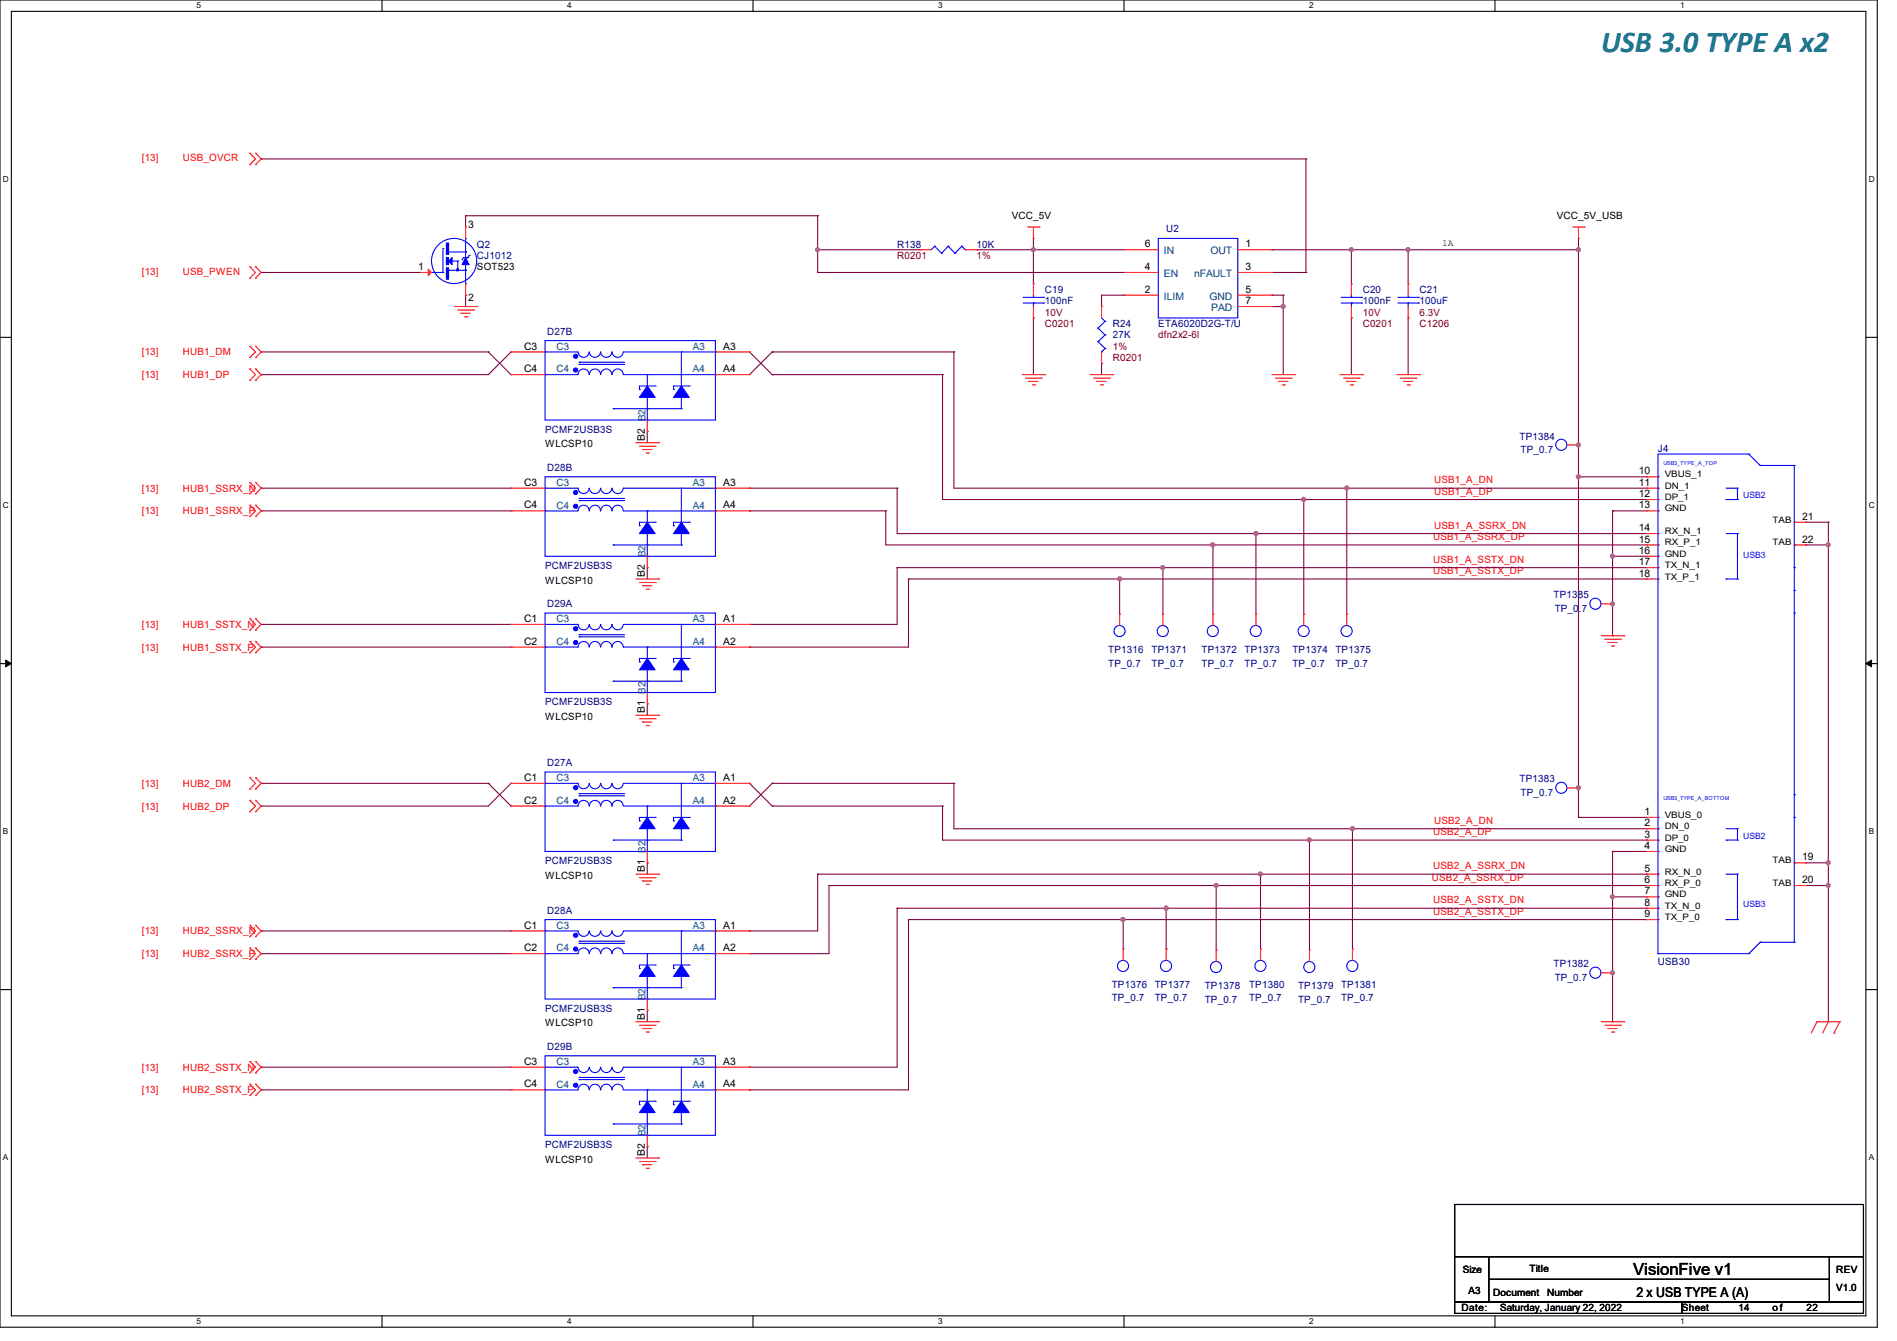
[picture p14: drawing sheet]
<svg xmlns="http://www.w3.org/2000/svg" width="297mm" height="210mm" viewBox="0 0 297 210" stroke-linecap="round" stroke-linejoin="round" font-family="sans-serif">
<defs><g id="words">
<text font-size="4.7" fill="#008080" x="250.7" y="8.1">USB 3.0 TYPE A x2</text>
<text font-size="2.6" x="255.7" y="199.7">VisionFive v1</text>
<text font-size="2.1" x="256.2" y="203.2">2 x USB TYPE A (A)</text>
<g font-size="1.6" fill="#f00">
<text x="22.2" y="25.3">[13]</text>
<text x="28.6" y="25.3">USB_OVCR</text>
<text x="22.2" y="43.1">[13]</text>
<text x="28.6" y="43.1">USB_PWEN</text>
<text x="22.2" y="59.2">[13]</text>
<text x="22.2" y="55.7">[13]</text>
<text x="28.6" y="59.2">HUB1_DP</text>
<text x="28.6" y="55.7">HUB1_DM</text>
<text x="22.2" y="77">[13]</text>
<text x="28.6" y="77">HUB1_SSRX_N</text>
<text x="224.5" y="77.5">USB1_A_DP</text>
<text x="224.5" y="75.7">USB1_A_DN</text>
<text x="22.2" y="80.6">[13]</text>
<text x="28.6" y="80.6">HUB1_SSRX_P</text>
<text x="224.5" y="82.8">USB1_A_SSRX_DN</text>
<text x="224.4" y="89.9">USB1_A_SSTX_DP</text>
<text x="224.4" y="88.1">USB1_A_SSTX_DN</text>
<text x="224.4" y="84.6">USB1_A_SSRX_DP</text>
<text x="22.2" y="101.9">[13]</text>
<text x="22.2" y="98.3">[13]</text>
<text x="28.6" y="101.9">HUB1_SSTX_P</text>
<text x="28.6" y="98.3">HUB1_SSTX_N</text>
<text x="22.2" y="123.2">[13]</text>
<text x="28.6" y="123.2">HUB2_DM</text>
<text x="22.2" y="126.8">[13]</text>
<text x="28.6" y="126.8">HUB2_DP</text>
<text x="224.4" y="130.8">USB2_A_DP</text>
<text x="224.5" y="129">USB2_A_DN</text>
<text x="224.2" y="137.9">USB2_A_SSRX_DP</text>
<text x="224.4" y="136.1">USB2_A_SSRX_DN</text>
<text x="224.4" y="143.3">USB2_A_SSTX_DP</text>
<text x="224.4" y="141.5">USB2_A_SSTX_DN</text>
<text x="22.2" y="149.9">[13]</text>
<text x="22.2" y="146.3">[13]</text>
<text x="28.6" y="149.9">HUB2_SSRX_P</text>
<text x="28.6" y="146.3">HUB2_SSRX_N</text>
<text x="22.2" y="167.7">[13]</text>
<text x="28.6" y="167.7">HUB2_SSTX_N</text>
<text x="22.2" y="171.2">[13]</text>
<text x="28.6" y="171.2">HUB2_SSTX_P</text>
</g>
<g font-size="1.6">
<text x="73.3" y="35.7">3</text>
<text x="158.4" y="34.3">VCC_5V</text>
<text x="243.8" y="34.3">VCC_5V_USB</text>
<text x="179.2" y="38.7">6</text>
<text x="195" y="38.7">1</text>
<text x="65.4" y="42.3">1</text>
<text x="73.3" y="47.1">2</text>
<text x="74.7" y="42.3">SOT523</text>
<text x="179.2" y="42.3">4</text>
<text x="179.2" y="45.8">2</text>
<text x="195" y="42.3">3</text>
<text x="195" y="45.8">5</text>
<text x="195" y="47.6">7</text>
<text x="82.1" y="54.7">C3</text>
<text x="82.1" y="58.3">C4</text>
<text x="113.2" y="54.7">A3</text>
<text x="113.2" y="58.3">A4</text>
<text x="85.3" y="70.1">WLCSP10</text>
<text x="101" y="69" transform="rotate(-90 101 69)">B2 B2</text>
<text x="82.1" y="76.1">C3</text>
<text x="113.2" y="76.1">A3</text>
<text x="256.6" y="74.3">10</text>
<text x="256.6" y="76.1">11</text>
<text x="256.6" y="77.9">12</text>
<text x="82.1" y="79.6">C4</text>
<text x="113.2" y="79.6">A4</text>
<text x="256.6" y="79.6">13</text>
<text x="256.6" y="83.2">14</text>
<text x="282.1" y="81.4">21</text>
<text x="256.6" y="85">15</text>
<text x="256.6" y="86.7">16</text>
<text x="256.6" y="88.5">17</text>
<text x="282.1" y="85">22</text>
<text x="85.3" y="91.4">WLCSP10</text>
<text x="101" y="90.3" transform="rotate(-90 101 90.3)">B2 B2</text>
<text x="256.6" y="90.3">18</text>
<text x="82.1" y="97.4">C1</text>
<text x="82.1" y="101">C2</text>
<text x="113.2" y="97.4">A1</text>
<text x="113.2" y="101">A2</text>
<text x="85.3" y="112.7">WLCSP10</text>
<text x="101" y="111.7" transform="rotate(-90 101 111.7)">B1 B2</text>
<text x="82.1" y="122.3">C1</text>
<text x="82.1" y="125.9">C2</text>
<text x="113.2" y="122.3">A1</text>
<text x="113.2" y="125.9">A2</text>
<text x="257.5" y="127.6">1</text>
<text x="257.5" y="129.4">2</text>
<text x="257.5" y="131.2">3</text>
<text x="85.3" y="137.6">WLCSP10</text>
<text x="101" y="136.6" transform="rotate(-90 101 136.6)">B1 B2</text>
<text x="257.5" y="133">4</text>
<text x="257.5" y="136.5">5</text>
<text x="282.1" y="134.7">19</text>
<text x="257.5" y="138.3">6</text>
<text x="257.5" y="140.1">7</text>
<text x="257.5" y="141.9">8</text>
<text x="257.5" y="143.6">9</text>
<text x="282.1" y="138.3">20</text>
<text x="82.1" y="145.4">C1</text>
<text x="82.1" y="149">C2</text>
<text x="113.2" y="145.4">A1</text>
<text x="113.2" y="149">A2</text>
<text x="85.3" y="160.7">WLCSP10</text>
<text x="101" y="159.7" transform="rotate(-90 101 159.7)">B1 B2</text>
<text x="82.1" y="166.8">C3</text>
<text x="113.2" y="166.8">A3</text>
<text x="82.1" y="170.3">C4</text>
<text x="113.2" y="170.3">A4</text>
<text x="85.3" y="182.1">WLCSP10</text>
<text x="101" y="181" transform="rotate(-90 101 181)">B2 B2</text>
<text x="229" y="199.3">Size</text>
<text x="229.9" y="202.7">A3</text>
<text x="233.8" y="202.9">Document</text>
<text x="239.5" y="199.1">Title</text>
<text x="242.2" y="202.9">Number</text>
<text x="287.5" y="202.2">V1.0</text>
<text x="287.5" y="199.3">REV</text>
<text x="228.8" y="205.4">Date:</text>
<text x="234.9" y="205.4">Saturday, January 22, 2022</text>
<text x="263.3" y="205.4">Sheet</text>
<text x="272.2" y="205.4">14</text>
<text x="277.5" y="205.4">o f</text>
<text x="282.9" y="205.4">22</text>
</g>
<g font-size="1.6" fill="#000080">
<text x="74.7" y="38.8">Q2</text>
<text x="74.7" y="40.6">CJ1012</text>
<text x="140.5" y="38.8">R138</text>
<text x="152.9" y="38.8">10K</text>
<text x="182.6" y="36.3">U2</text>
<text x="163.6" y="45.9">C19</text>
<text x="163.6" y="47.7">100nF</text>
<text x="213.4" y="45.9">C20</text>
<text x="213.4" y="47.7">100nF</text>
<text x="222.2" y="45.9">C21</text>
<text x="222.2" y="47.7">100uF</text>
<text x="85.7" y="52.4">D27B</text>
<text x="174.2" y="51.2">R24</text>
<text x="174.2" y="53">27K</text>
<text x="181.4" y="51.2">ETA6020D2G-T/U</text>
<text x="85.3" y="67.8">PCMF2USB3S</text>
<text x="237.9" y="68.8">TP1384</text>
<text x="238.1" y="70.9">TP_0.7</text>
<text x="259.6" y="70.8">J4</text>
<text x="85.7" y="73.8">D28B</text>
<text x="85.3" y="89.1">PCMF2USB3S</text>
<text x="85.7" y="95.1">D29A</text>
<text x="243.2" y="93.7">TP1385</text>
<text x="243.4" y="95.8">TP_0.7</text>
<text x="173.5" y="102.2">TP1316</text>
<text x="173.5" y="104.4">TP_0.7</text>
<text x="180.3" y="102.2">TP1371</text>
<text x="180.3" y="104.4">TP_0.7</text>
<text x="188.1" y="102.2">TP1372</text>
<text x="188.1" y="104.4">TP_0.7</text>
<text x="194.9" y="102.2">TP1373</text>
<text x="194.9" y="104.4">TP_0.7</text>
<text x="202.4" y="102.2">TP1374</text>
<text x="202.4" y="104.4">TP_0.7</text>
<text x="209.1" y="102.2">TP1375</text>
<text x="209.1" y="104.4">TP_0.7</text>
<text x="85.3" y="110.4">PCMF2USB3S</text>
<text x="85.7" y="120">D27A</text>
<text x="237.9" y="122.5">TP1383</text>
<text x="238.1" y="124.7">TP_0.7</text>
<text x="85.3" y="135.3">PCMF2USB3S</text>
<text x="85.7" y="143.1">D28A</text>
<text x="174.1" y="154.7">TP1376</text>
<text x="180.8" y="154.7">TP1377</text>
<text x="188.6" y="154.9">TP1378</text>
<text x="195.6" y="154.7">TP1380</text>
<text x="203.2" y="154.9">TP1379</text>
<text x="210" y="154.7">TP1381</text>
<text x="243.2" y="151.5">TP1382</text>
<text x="243.4" y="153.6">TP_0.7</text>
<text x="259.6" y="151.1">USB30</text>
<text x="85.3" y="158.5">PCMF2USB3S</text>
<text x="174.1" y="156.8">TP_0.7</text>
<text x="180.8" y="156.8">TP_0.7</text>
<text x="188.6" y="157">TP_0.7</text>
<text x="195.6" y="156.8">TP_0.7</text>
<text x="203.2" y="157">TP_0.7</text>
<text x="210" y="156.8">TP_0.7</text>
<text x="85.7" y="164.5">D29B</text>
<text x="85.3" y="179.8">PCMF2USB3S</text>
</g>
<g font-size="1.6" fill="#800000">
<text x="140.5" y="40.6">R0201</text>
<text x="152.9" y="40.6">1%</text>
<text x="163.6" y="51.2">C0201</text>
<text x="163.6" y="49.4">10V</text>
<text x="181.4" y="53">dfn2x2-6l</text>
<text x="213.4" y="51.2">C0201</text>
<text x="213.4" y="49.4">10V</text>
<text x="222.2" y="51.2">C1206</text>
<text x="222.2" y="49.4">6.3V</text>
<text x="174.2" y="54.8">1%</text>
<text x="174.2" y="56.6">R0201</text>
</g>
<g font-size="1.6" fill="#004080">
<text x="182.2" y="39.8">IN</text>
<text x="189.5" y="39.8">OUT</text>
<text x="182.2" y="43.4">EN</text>
<text x="182.2" y="46.9">ILIM</text>
<text x="187" y="43.4">nFAULT</text>
<text x="189.4" y="46.9">GND</text>
<text x="189.7" y="48.7">PAD</text>
<text x="87.1" y="54.8">C3</text>
<text x="87.1" y="58.3">C4</text>
<text x="108.5" y="54.8">A3</text>
<text x="108.5" y="58.3">A4</text>
<text x="87.1" y="76.1">C3</text>
<text x="108.5" y="76.1">A3</text>
<text x="87.1" y="79.7">C4</text>
<text x="108.5" y="79.7">A4</text>
<text x="87.1" y="97.4">C3</text>
<text x="87.1" y="101">C4</text>
<text x="108.5" y="97.4">A3</text>
<text x="108.5" y="101">A4</text>
<text x="87.1" y="122.3">C3</text>
<text x="87.1" y="125.9">C4</text>
<text x="108.5" y="122.3">A3</text>
<text x="108.5" y="125.9">A4</text>
<text x="87.1" y="145.5">C3</text>
<text x="87.1" y="149">C4</text>
<text x="108.5" y="145.5">A3</text>
<text x="108.5" y="149">A4</text>
<text x="87.1" y="166.8">C3</text>
<text x="108.5" y="166.8">A3</text>
<text x="87.1" y="170.3">C4</text>
<text x="108.5" y="170.3">A4</text>
</g>
<text font-size="1.5" x="225.8" y="38.6">1A</text>
<g font-size="1.4">
<text x="260.6" y="74.8">VBUS_1</text>
<text x="260.6" y="76.5">DN_1</text>
<text x="260.6" y="78.3">DP_1</text>
<text x="260.6" y="80.1">GND</text>
<text x="260.6" y="83.6">RX_N_1</text>
<text x="277.5" y="81.9">TAB</text>
<text x="260.6" y="85.4">RX_P_1</text>
<text x="260.6" y="87.2">GND</text>
<text x="260.6" y="89">TX_N_1</text>
<text x="277.5" y="85.4">TAB</text>
<text x="260.6" y="90.8">TX_P_1</text>
<text x="260.6" y="128.1">VBUS_0</text>
<text x="260.6" y="129.9">DN_0</text>
<text x="260.6" y="131.7">DP_0</text>
<text x="260.6" y="133.4">GND</text>
<text x="260.6" y="137">RX_N_0</text>
<text x="277.5" y="135.2">TAB</text>
<text x="260.6" y="138.8">RX_P_0</text>
<text x="260.6" y="140.5">GND</text>
<text x="260.6" y="142.3">TX_N_0</text>
<text x="277.5" y="138.8">TAB</text>
<text x="260.6" y="144.1">TX_P_0</text>
</g>
<g font-size="1.4" fill="#00f">
<text x="272.9" y="78">USB2</text>
<text x="272.9" y="87.5">USB3</text>
<text x="272.9" y="131.4">USB2</text>
<text x="272.9" y="142">USB3</text>
</g>
<g font-size="1.3">
<text x="30.8" y="1.3">5</text>
<text x="88.8" y="1.3">4</text>
<text x="146.9" y="1.3">3</text>
<text x="205" y="1.3">2</text>
<text x="263.1" y="1.3">1</text>
<text x=".5" y="28.4">D</text>
<text x="292.6" y="28.4">D</text>
<text x=".5" y="79.5">C</text>
<text x="292.6" y="79.5">C</text>
<text x=".5" y="130.6">B</text>
<text x="292.6" y="130.6">B</text>
<text x=".5" y="181.7">A</text>
<text x="292.6" y="181.7">A</text>
<text x="30.8" y="207.4">5</text>
<text x="88.8" y="207.4">4</text>
<text x="146.9" y="207.4">3</text>
<text x="205" y="207.4">2</text>
<text x="263.1" y="207.4">1</text>
</g>
<g font-size=".8" fill="#00f">
<text x="260.5" y="72.8">USB3_TYPE_A_TOP</text>
<text x="260.5" y="125.3">USB3_TYPE_A_BOTTOM</text>
</g>
</g></defs>
<path d="M0 0h293.9v207.9h-293.9zM1.8 1.8h290.3v204.3h-290.3z" fill="none" stroke="#000" stroke-width=".17"/>
<g fill="#fff">
<path d="M30.8 .2h.7v1.4h-.7z"/>
<path d="M30.8 206.2h.7v1.4h-.7z"/>
</g>
<path d="M59.8 0v1.8M59.8 206.1v1.8" fill="none" stroke="#000" stroke-width=".17"/>
<g fill="#fff">
<path d="M88.8 .2h.7v1.4h-.7z"/>
<path d="M88.8 206.2h.7v1.4h-.7z"/>
</g>
<path d="M117.9 0v1.8M117.9 206.1v1.8" fill="none" stroke="#000" stroke-width=".17"/>
<g fill="#fff">
<path d="M146.9 .2h.7v1.4h-.7z"/>
<path d="M146.9 206.2h.7v1.4h-.7z"/>
</g>
<path d="M176 0v1.8M176 206.1v1.8" fill="none" stroke="#000" stroke-width=".17"/>
<g fill="#fff">
<path d="M205 .2h.7v1.4h-.7z"/>
<path d="M205 206.2h.7v1.4h-.7z"/>
</g>
<path d="M234.1 0v1.8M234.1 206.1v1.8" fill="none" stroke="#000" stroke-width=".17"/>
<g fill="#fff">
<path d="M263.1 .2h.6v1.4h-.6z"/>
<path d="M263.1 206.2h.6v1.4h-.6z"/>
<path d="M.5 27.3h.9v1.4h-.9z"/>
<path d="M292.6 27.3h.9v1.4h-.9z"/>
<path d="M.5 78.4h.9v1.4h-.9z"/>
<path d="M292.6 78.4h.9v1.4h-.9z"/>
</g>
<path d="M0 52.8h1.8M292.1 52.8h1.8" fill="none" stroke="#000" stroke-width=".17"/>
<g fill="#fff">
<path d="M.5 129.5h.8v1.4h-.8z"/>
<path d="M292.6 129.5h.8v1.4h-.8z"/>
</g>
<path d="M0 103.9h1.8M292.1 103.9h1.8" fill="none" stroke="#000" stroke-width=".17"/>
<path d="M.9 103.4l.9 .5-.9 .5zM292.1 103.9l.9-.5v1z" fill="#000" stroke="#000" stroke-width=".16"/>
<g fill="#fff">
<path d="M.5 180.5h.8v1.4h-.8z"/>
<path d="M292.6 180.5h.8v1.4h-.8z"/>
</g>
<path d="M0 155h1.8M292.1 155h1.8M227.8 188.6h64v8.2h-64zM227.8 196.8h5.3v7.1h-5.3zM233.1 196.8h53.3v3.6h-53.3zM286.4 196.8h5.4v7.1h-5.4zM227.8 203.9h35.5v1.8h-35.5zM233.1 200.4h53.3v3.5h-53.3zM263.3 203.9h28.5v1.8h-28.5z" fill="none" stroke="#000" stroke-width=".17"/>
<g fill="none" stroke="#800040" stroke-width=".17">
<path d="M40.9 24.9h.1M40.9 24.9h163.6M72.9 33.8h.1M72.9 33.8v1.8M72.9 33.8h55.1M128 33.8h.1M128 39.1h.1M128 39.1h16M128 33.8v8.9M152.9 39.1h.1M152.9 39.1h23.1M161.8 37.3h.1"/>
<path d="M161.8 39.1h.1M161.8 37.3v7.1M199.1 39.1h.1M199.1 39.1h48M204.5 24.9h.1M204.5 24.9v17.8M211.6 39.1h.1M211.6 39.1v5.3M220.5 39.1h.1M220.5 39.1v5.3M247.1 39.1h.1M247.1 37.3h.1"/>
<path d="M247.1 37.3v90.7M40.9 42.7h.1M40.9 55.1h.1M40.9 58.7h.1M40.9 42.7h24.9M40.9 55.1h35.6M72.9 46.2h.1M72.9 46.2v1.8M76.5 55.1h.1M76.5 55.1l3.5 3.6M80 55.1h.1M80 55.1l-3.5 3.6h-35.6"/>
<path d="M117.3 55.1l3.6 3.6M120.9 58.7h.1M120.9 55.1h.1M120.9 55.1h28.5M120.9 58.7h26.7M120.9 55.1l-3.6 3.6M128 42.7h.1M128 42.7h48M147.6 58.7h.1M147.6 58.7v19.5h110.2M149.4 55.1h.1M149.4 55.1v21.4h108.4"/>
<path d="M161.8 49.8h.1M161.8 49.8v8.9M172.5 48h.1M172.5 56.9h.1M172.5 56.9v1.8M176 46.2h.1M176 42.7h.1M176 46.2h-3.5v1.8M199.1 46.2h.1M199.1 48h.1M199.1 42.7h5.4M199.1 46.2h1.8"/>
<path d="M199.1 48h1.8M200.9 46.2h.1M200.9 48h.1M200.9 46.2v12.5M204.5 42.7h.1M211.6 49.8h.1M211.6 49.8v8.9M220.5 49.8h.1M220.5 49.8v8.9M40.9 76.5h.1M40.9 76.5h39.1M101.3 67.6h.1"/>
<path d="M101.3 67.6v1.7M117.3 76.5h.1M117.3 76.5h23.2M140.5 76.5h.1M140.5 76.5v7.1h117.3M204.1 78.2h.1M204.1 78.2v18M210.9 76.5h.1M210.9 76.5v19.7M247.1 69.7h.1M247.1 74.7h.1M247.1 74.7h10.7"/>
<path d="M257.8 74.7h.1M40.9 80h.1M40.9 97.8h.1M40.9 80h39.1M40.9 97.8h39.1M101.3 88.9h.1M101.3 88.9v1.8M117.3 80h.1M117.3 97.8h.1M117.3 80h21.4M138.7 80h.1M138.7 80v5.3h119.1"/>
<path d="M140.5 88.9h.1M140.5 88.9v8.9h-23.2M140.5 88.9h117.3M142.2 90.7h.1M142.2 90.7h115.6M142.2 90.7v10.6h-24.9M175.3 90.7h.1M175.3 90.7v5.5M182.1 88.9h.1M182.1 88.9v7.3M189.9 85.3h.1M189.9 85.3v10.9"/>
<path d="M196.6 83.6h.1M196.6 83.6v12.6M252.5 80h.1M252.5 87.1h.1M252.5 94.6h.1M252.5 99.6h.1M252.5 80h5.3M252.5 80v19.6M252.5 87.1h5.3M282.7 81.8h.1M282.7 85.3h.1M282.7 81.8h3.6"/>
<path d="M282.7 85.3h3.6M286.3 81.8h.1M286.3 85.3h.1M286.3 81.8v78.2M40.9 101.3h.1M40.9 101.3h39.1M101.3 110.2h.1M101.3 110.2v1.8M117.3 101.3h.1M40.9 122.7h.1M40.9 126.2h.1M40.9 122.7h35.6"/>
<path d="M76.5 122.7h.1M76.5 122.7l3.5 3.5M80 122.7h.1M80 122.7l-3.5 3.5h-35.6M101.3 135.1h.1M101.3 135.1v1.8M117.3 122.7h.1M117.3 122.7l3.6 3.5M120.9 122.7h.1M120.9 126.2h.1M120.9 122.7h28.5M120.9 126.2h26.7"/>
<path d="M120.9 122.7l-3.6 3.5M128 136.9h.1M128 136.9v8.9h-10.7M128 136.9h129.8M129.8 138.7h.1M129.8 138.7v10.7h-12.5M129.8 138.7h128M147.6 126.2h.1M147.6 126.2v5.4h110.2M149.4 122.7h.1M149.4 122.7v7.1h108.4M190.4 138.7h.1"/>
<path d="M190.4 138.7v10.1M197.4 136.9h.1M197.4 136.9v11.7M205 131.6h.1M205 131.6v17.2M211.8 129.8h.1M211.8 129.8v18.8M247.1 128h.1M247.1 123.4h.1M247.1 128h10.7M252.5 133.3h.1M252.5 133.3v26.7"/>
<path d="M252.5 133.3h5.3M257.8 136.9h.1M257.8 131.6h.1M282.7 135.1h.1M282.7 138.7h.1M282.7 135.1h3.6M282.7 138.7h3.6M286.3 135.1h.1M286.3 138.7h.1M40.9 145.8h.1M40.9 149.4h.1M40.9 145.8h39.1"/>
<path d="M40.9 149.4h39.1M101.3 158.2h.1M101.3 158.2v1.8M117.3 145.8h.1M117.3 149.4h.1M140.5 142.2h.1M140.5 142.2v24.9h-23.2M140.5 142.2h117.3M142.2 144h.1M142.2 144v26.7h-24.9M142.2 144h115.6M175.9 144h.1"/>
<path d="M175.9 144v4.6M182.6 142.2h.1M182.6 148.6h.1M182.6 142.2v6.4M190.4 148.8h.1M197.4 148.6h.1M211.8 148.6h.1M252.5 152.4h.1M252.5 140.5h.1M252.5 140.5h5.3M257.8 144h.1M40.9 167.1h.1"/>
<path d="M40.9 170.7h.1M40.9 167.1h39.1M40.9 170.7h39.1M101.3 179.6h.1M101.3 179.6v1.8M117.3 167.1h.1M117.3 170.7h.1M252.5 160h.1"/>
</g>
<g fill="#f0f" stroke="#f0f" stroke-width=".17">
<circle cx="161.8" cy="39.1" r=".32"/>
<circle cx="211.6" cy="39.1" r=".32"/>
<circle cx="220.5" cy="39.1" r=".32"/>
<circle cx="247.1" cy="39.1" r=".32"/>
<circle cx="247.1" cy="69.7" r=".32"/>
<circle cx="200.9" cy="48" r=".32"/>
<circle cx="204.1" cy="78.2" r=".33"/>
<circle cx="196.6" cy="83.5" r=".33"/>
<circle cx="189.9" cy="85.3" r=".33"/>
<circle cx="286.2" cy="135.1" r=".32"/>
<circle cx="286.2" cy="85.3" r=".32"/>
<circle cx="252.5" cy="87.1" r=".32"/>
<circle cx="252.5" cy="94.6" r=".32"/>
<circle cx="182" cy="88.9" r=".33"/>
<circle cx="175.3" cy="90.7" r=".33"/>
<circle cx="205" cy="131.6" r=".33"/>
<circle cx="197.3" cy="136.9" r=".32"/>
<circle cx="190.4" cy="138.7" r=".33"/>
<circle cx="286.2" cy="138.7" r=".32"/>
<circle cx="252.5" cy="140.4" r=".32"/>
<circle cx="182.6" cy="142.2" r=".33"/>
<circle cx="175.8" cy="144" r=".33"/>
<circle cx="247.1" cy="74.7" r=".32"/>
<circle cx="247.1" cy="123.4" r=".32"/>
<circle cx="128" cy="39.1" r=".32"/>
<circle cx="210.9" cy="76.4" r=".33"/>
<circle cx="211.8" cy="129.8" r=".33"/>
<circle cx="252.5" cy="152.4" r=".32"/>
</g>
<g fill="none" stroke="#f00" stroke-width=".17">
<path d="M39.1 25.8h.1M39.1 24h.1M39.1 24l.9 .9-.9 .9M40 24h.1M40 25.8h.1M40 24l.9 .9-.9 .9M72.9 35.6h.1M72.9 35.6v1.7M144 39.1h.1M144 39.1h1.8M151.1 39.1h1.8M152.9 39.1h.1"/>
<path d="M160.9 35.6h1.8M161.8 37.3h.1M161.8 35.6v1.7M162.7 35.6h.1M176 39.1h.1M176 39.1h5.4M193.8 39.1h5.3M199.1 39.1h.1M246.3 35.6h1.7M247.1 37.3h.1M247.1 35.6v1.7M248 35.6h.1"/>
<path d="M39.1 59.6h.1M39.1 57.8h.1M39.1 56h.1M39.1 54.2h.1M39.1 43.6h.1M39.1 41.8h.1M39.1 57.8l.9 .9-.9 .9M39.1 54.2l.9 .9-.9 .9M39.1 41.8l.9 .9-.9 .9M40 57.8h.1M40 59.6h.1M40 54.2h.1"/>
<path d="M40 56h.1M40 41.8h.1M40 43.6h.1M40 57.8l.9 .9-.9 .9M40 54.2l.9 .9-.9 .9M40 41.8l.9 .9-.9 .9M65.8 42.7h.1M65.8 42.7h1.8M71.1 48h3.6M71.7 48.6h2.4M72.2 49.1h.1M72.2 49.1h1.4"/>
<path d="M72.7 49.6h.4M72.9 46.2h.1M72.9 44.4v1.8M73.1 49.6h.1M74.1 48.6h.1M74.7 48h.1M80 55.1h.1M80 58.7h.1M80 58.7h5.3M80 55.1h5.3M112 58.7h5.3M112 55.1h5.3"/>
<path d="M117.3 55.1h.1M117.3 58.7h.1M160 58.7h3.6M160.6 59.2h2.4M161.1 59.7h.1M161.1 59.7h1.4M161.8 44.4h.1M161.8 49.8h.1M161.8 44.4v1.8M161.8 48v1.8M163 59.2h.1M163.6 58.7h.1"/>
<path d="M170.7 58.7h3.5M171.2 59.2h2.5M171.7 59.7h.1M171.7 59.7h1.5M172.5 48h.1M172.5 56.9h.1M172.5 48v1.8M172.5 55.1v1.8M173.7 59.2h.1M174.2 58.7h.1M176 42.7h.1M176 46.2h.1"/>
<path d="M176 42.7h5.4M176 46.2h5.4M193.8 48h5.3M193.8 42.7h5.3M193.8 46.2h5.3M199.1 42.7h.1M199.1 46.2h.1M199.1 48h.1M199.1 58.7h3.6M199.7 59.2h2.4M200.2 59.7h.1M200.2 59.7h1.4"/>
<path d="M202.1 59.2h.1M202.7 58.7h.1M209.8 58.7h3.6M210.4 59.2h2.4M210.9 59.7h.1M210.9 59.7h1.4M211.6 44.4h.1M211.6 49.8h.1M211.6 44.4v1.8M211.6 48v1.8M212.8 59.2h.1M213.4 58.7h.1"/>
<path d="M218.7 58.7h3.5M219.2 59.2h2.5M219.8 59.7h.1M219.8 59.7h1.4M220.5 44.4h.1M220.5 49.8h.1M220.5 44.4v1.8M220.5 48v1.8M221.7 59.2h.1M222.2 58.7h.1M39.1 79.1h.1M39.1 77.3h.1"/>
<path d="M39.1 75.6h.1M39.1 79.1l.9 .9-.9 .9M39.1 75.6l.9 .9-.9 .8M40 79.1h.1M40 75.6h.1M40 77.3h.1M40 79.1l.9 .9-.9 .9M40 75.6l.9 .9-.9 .8M80 76.5h.1M80 76.5h5.3M99.6 69.3h3.5M100.1 69.9h2.5"/>
<path d="M100.6 70.4h.1M100.6 70.4h1.5M101.2 71h.3M101.3 67.6h.1M101.3 65.8v1.8M101.5 71h.1M102.6 69.9h.1M103.1 69.3h.1M112 76.5h5.3M117.3 76.5h.1M161.6 60.3h.4M162 60.3h.1"/>
<path d="M172.3 60.3h.3M172.6 60.3h.1M200.7 60.3h.4M201.1 60.3h.1M211.4 60.3h.4M211.8 60.3h.1M220.3 60.3h.3M220.6 60.3h.1M245.4 69.7h1.7M247.1 69.7h.1M257.8 74.7h.1M257.8 76.5h.1"/>
<path d="M257.8 78.2h.1M257.8 76.5h1.8M257.8 74.7h1.8M257.8 78.2h1.8M39.1 98.7h.1M39.1 96.9h.1M39.1 80.9h.1M39.1 96.9l.9 .9-.9 .9M40 96.9h.1M40 98.7h.1M40 80.9h.1M40 96.9l.9 .9-.9 .9"/>
<path d="M80 80h.1M80 97.8h.1M80 80h5.3M80 97.8h5.3M99.6 90.7h3.5M100.1 91.2h2.5M100.6 91.7h.1M100.6 91.7h1.5M101.2 92.3h.3M101.3 88.9h.1M101.3 87.1v1.8M101.5 92.3h.1"/>
<path d="M102.6 91.2h.1M103.1 90.7h.1M112 80h5.3M112 97.8h5.3M117.3 80h.1M117.3 97.8h.1M175.3 96.2h.1M175.3 96.2v1.8M182.1 96.2h.1M182.1 96.2v1.8M189.9 96.2h.1M189.9 96.2v1.8"/>
<path d="M196.6 96.2h.1M196.6 96.2v1.8M204.1 96.2h.1M204.1 96.2v1.8M210.9 96.2h.1M210.9 96.2v1.8M250.7 99.6h3.6M250.7 94.6h1.8M252.5 94.6h.1M254.3 99.6h.1M257.8 80h.1M257.8 83.6h.1"/>
<path d="M257.8 85.3h.1M257.8 87.1h.1M257.8 88.9h.1M257.8 90.7h.1M257.8 90.7h1.8M257.8 80h1.8M257.8 83.6h1.8M257.8 85.3h1.8M257.8 87.1h1.8M257.8 88.9h1.8M280.9 85.3h1.8M280.9 81.8h1.8"/>
<path d="M282.7 81.8h.1M282.7 85.3h.1M39.1 102.2h.1M39.1 100.5h.1M39.1 100.5l.9 .8-.9 .9M40 100.5h.1M40 102.2h.1M40 100.5l.9 .8-.9 .9M80 101.3h.1M80 101.3h5.3M99.6 112h3.5M100.1 112.6h2.5"/>
<path d="M100.6 113.1h.1M100.6 113.1h1.5M101.2 113.6h.3M101.3 110.2h.1M101.3 108.5v1.7M101.5 113.6h.1M102.6 112.6h.1M103.1 112h.1M112 101.3h5.3M117.3 101.3h.1M251.2 100.1h2.5M251.8 100.6h.1"/>
<path d="M251.8 100.6h1.4M252.3 101.2h.3M252.6 101.2h.1M253.7 100.1h.1M39.1 127.1h.1M39.1 125.3h.1M39.1 123.6h.1M39.1 121.8h.1M39.1 125.3l.9 .9-.9 .9M39.1 121.8l.9 .9-.9 .9M40 125.3h.1M40 127.1h.1"/>
<path d="M40 121.8h.1M40 123.6h.1M40 125.3l.9 .9-.9 .9M40 121.8l.9 .9-.9 .9M80 122.7h.1M80 126.2h.1M80 122.7h5.3M80 126.2h5.3M99.6 136.9h3.5M100.1 137.5h2.5M100.6 138h.1M100.6 138h1.5"/>
<path d="M101.2 138.5h.3M101.3 135.1h.1M101.3 133.3v1.8M101.5 138.5h.1M102.6 137.5h.1M103.1 136.9h.1M112 122.7h5.3M112 126.2h5.3M117.3 122.7h.1M117.3 126.2h.1M245.4 123.4h1.7M247.1 123.4h.1"/>
<path d="M257.8 128h.1M257.8 129.8h.1M257.8 131.6h.1M257.8 133.3h.1M257.8 136.9h.1M257.8 138.7h.1M257.8 136.9h1.8M257.8 128h1.8M257.8 129.8h1.8M257.8 131.6h1.8M257.8 133.3h1.8M257.8 138.7h1.8"/>
<path d="M280.9 138.7h1.8M280.9 135.1h1.8M282.7 135.1h.1M282.7 138.7h.1M39.1 150.2h.1M39.1 148.5h.1M39.1 146.7h.1M39.1 144.9h.1M39.1 148.5l.9 .9-.9 .8M39.1 144.9l.9 .9-.9 .9M40 148.5h.1M40 150.2h.1"/>
<path d="M40 144.9h.1M40 146.7h.1M40 148.5l.9 .9-.9 .8M40 144.9l.9 .9-.9 .9M80 145.8h.1M80 149.4h.1M80 145.8h5.3M80 149.4h5.3M101.3 158.2h.1M101.3 156.5v1.7M112 145.8h5.3M112 149.4h5.3"/>
<path d="M117.3 145.8h.1M117.3 149.4h.1M175.9 148.6h.1M175.9 148.6v1.8M182.6 148.6h.1M182.6 148.6v1.8M190.4 148.8h.1M190.4 148.8v1.8M197.4 148.6h.1M197.4 148.6v1.8M205 148.8h.1M205 148.8v1.8"/>
<path d="M211.8 148.6h.1M211.8 148.6v1.8M250.7 152.4h1.8M252.5 152.4h.1M257.8 140.5h.1M257.8 142.2h.1M257.8 144h.1M257.8 140.5h1.8M257.8 142.2h1.8M257.8 144h1.8M39.1 171.6h.1M39.1 169.8h.1"/>
<path d="M39.1 168h.1M39.1 166.2h.1M39.1 169.8l.9 .9-.9 .9M39.1 166.2l.9 .9-.9 .9M40 169.8h.1M40 171.6h.1M40 166.2h.1M40 168h.1M40 169.8l.9 .9-.9 .9M40 166.2l.9 .9-.9 .9M80 167.1h.1M80 170.7h.1"/>
<path d="M80 167.1h5.3M80 170.7h5.3M99.6 160h3.5M100.1 160.6h2.5M100.6 161.1h.1M100.6 161.1h1.5M101.2 161.6h.3M101.3 179.6h.1M101.3 177.8v1.8M101.5 161.6h.1M102.6 160.6h.1M103.1 160h.1"/>
<path d="M112 167.1h5.3M112 170.7h5.3M117.3 167.1h.1M117.3 170.7h.1M250.7 160h3.6M251.2 160.6h2.5M251.8 161.1h.1M251.8 161.1h1.4M252.3 161.6h.3M252.6 161.6h.1M253.7 160.6h.1M254.3 160h.1"/>
<path d="M284.5 160h.1M284.5 160h3.5M284.5 160l-.9 1.8M286.3 160h.1M286.3 160l-.9 1.8M287.1 161.8h.1M288 160h.1M288 160l-.9 1.8M99.6 181.4h3.5M100.1 181.9h2.5M100.6 182.4h.1M100.6 182.4h1.5"/>
<path d="M101.2 183h.3M101.5 183h.1M102.6 181.9h.1M103.1 181.4h.1"/>
</g>
<g fill="none" stroke="#00f" stroke-width=".17">
<path d="M69.3 38.9h.1M69.3 38.9v3.8M70.2 39.5h2.7M72.9 39.5h.1M72.9 37.3h.1M72.9 37.3v3M146.3 38.6h.1M146.3 38.6l-.5 .5M146.3 38.6l1.1 1.1M147.4 39.7h.1M148.5 38.6h.1M148.5 38.6l-1.1 1.1"/>
<path d="M148.5 38.6l1 1.1M149.5 39.7h.1M150.6 38.6h.1M150.6 38.6l-1.1 1.1M150.6 38.6l.5 .5M151.1 39.1h.1M181.4 37.3h12.4v12.5h-12.4zM67.6 42.7h1.7M69.3 42.7h.1M70.2 42.3h.1M70.2 42.3h1.3M70.8 40.9h.9"/>
<path d="M71.7 40.9h.1M71.7 42.1h.1M71.7 40.9v1.2M71.8 42.3h1.1M72.6 40.3h.1M72.6 40.3l-.3 .4M72.6 40.3h.6M72.9 42.3h.1M72.9 44.4h.1M72.9 41.4v3M73.2 40.3h.1M73.4 40h.1"/>
<path d="M73.4 40l-.2 .3M85.3 53.3h26.7v12.5h-26.7zM85.3 55.1h.1M85.3 58.7h.1M85.3 55.1h5.2a.87 .87 0 0 0 .9 .9 .87 .87 0 0 0 .8-.9M85.3 58.7h5.2a.87 .87 0 0 1 .9-.9 .87 .87 0 0 1 .8 .9M90.7 56.7h.1M90.7 57.1h.1M90.7 56.7h7.1M90.7 57.1h7.1M92.3 58.7a.87 .87 0 0 1 .9-.9 .87 .87 0 0 1 .8 .9M92.3 55.1a.87 .87 0 0 0 .9 .9 .87 .87 0 0 0 .8-.9"/>
<path d="M94.1 55.1a.87 .87 0 0 0 .8 .9 .87 .87 0 0 0 .9-.9M94.1 58.7a.87 .87 0 0 1 .8-.9 .87 .87 0 0 1 .9 .9M95.8 58.7a.87 .87 0 0 1 .9-.9 .87 .87 0 0 1 .9 .9M95.8 55.1a.87 .87 0 0 0 .9 .9 .87 .87 0 0 0 .9-.9M97.6 55.1h14.4M97.6 58.7h14.4M101.3 58.7h.1M101.3 58.7v1.8M106.7 55.1h.1M106.7 55.1v5.4M112 55.1h.1M112 58.7h.1"/>
<path d="M160.2 46.6h3.2M160.2 47.5h3.2M161.8 47.5h.1M161.8 46.6h.1M161.8 46.2v.4M161.8 47.5v.5M163.4 46.6h.1M163.4 47.5h.1M171.9 51.4h.1M171.9 53.5h.1M171.9 51.4l1.1 1.1M171.9 53.5l1.1 1.1"/>
<path d="M172.5 55.1h.1M172.5 49.8l.5 .5M173 50.3h.1M173 52.5h.1M173 54.6h.1M173 50.3l-1.1 1.1M173 52.5l-1.1 1M173 54.6l-.5 .5M210 46.6h3.2M210 47.5h3.2M211.6 47.5h.1M211.6 46.6h.1"/>
<path d="M211.6 46.2v.4M211.6 47.5v.5M213.2 46.6h.1M213.2 47.5h.1M218.9 46.6h3.2M218.9 47.5h3.2M220.5 47.5h.1M220.5 46.6h.1M220.5 46.2v.4M220.5 47.5v.5M222.1 46.6h.1M222.1 47.5h.1"/>
<path d="M85.3 74.7h26.7v12.4h-26.7zM85.3 76.5h.1M85.3 76.5h5.2a.87 .87 0 0 0 .9 .8 .87 .87 0 0 0 .8-.8M90.7 78.1h.1M90.7 78.4h.1M90.7 78.1h7.1M90.7 78.4h7.1M92.3 76.5a.87 .87 0 0 0 .9 .8 .87 .87 0 0 0 .8-.8M94.1 76.5a.87 .87 0 0 0 .8 .8 .87 .87 0 0 0 .9-.8M95.8 76.5a.87 .87 0 0 0 .9 .8 .87 .87 0 0 0 .9-.8M96 64h.1M96 64h10.7"/>
<path d="M97.6 76.5h14.4M100.1 61h.1M101.3 64h.1M101.3 65.8h.1M101.3 62.2v3.6M102.6 60.5h.1M102.6 60.5h-2.5v.5M105.5 61h.1M106.7 76.5h.1M106.7 64h.1M106.7 62.2v1.8M106.7 76.5v5.3"/>
<path d="M107.9 60.5h.1M107.9 60.5h-2.4v.5M112 76.5h.1M259.6 74.7h.1M259.6 76.5h.1M259.6 78.2h.1M270.3 78.2h.1M270.3 76.5h1.7M270.3 78.2h1.7M272 76.5h.1M272 78.2h.1M272 76.5v1.7"/>
<path d="M273.8 71.1h.1M273.8 71.1h-14.2v78.3M273.8 71.1l1.8 1.8M275.6 72.9h.1M275.6 72.9h5.3M280.9 72.9h.1M280.9 72.9v74.7M85.3 96h26.7v12.5h-26.7zM85.3 80h.1M85.3 97.8h.1M85.3 97.8h5.2a.87 .87 0 0 0 .9 .8 .87 .87 0 0 0 .8-.8M90.7 99.4h.1"/>
<path d="M90.7 99.7h.1M90.7 99.4h7.1M90.7 99.7h7.1M92.2 80a.87 .87 0 0 0-.8-.9 .87 .87 0 0 0-.9 .9h-5.2M92.3 80a.87 .87 0 0 1 .9-.9 .87 .87 0 0 1 .8 .9M92.3 97.8a.87 .87 0 0 0 .9 .8 .87 .87 0 0 0 .8-.8M94.1 97.8a.87 .87 0 0 0 .8 .8 .87 .87 0 0 0 .9-.8M94.1 80a.87 .87 0 0 1 .8-.9 .87 .87 0 0 1 .9 .9M95.8 80a.87 .87 0 0 1 .9-.9 .87 .87 0 0 1 .9 .9M95.8 97.8a.87 .87 0 0 0 .9 .8 .87 .87 0 0 0 .9-.8M96 85.3h.1M96 85.3h10.7"/>
<path d="M97.6 80h14.4M97.6 97.8h14.4M100.1 82.3h.1M101.3 80h.1M101.3 85.3h.1M101.3 87.1h.1M101.3 80v1.8M101.3 83.6v3.5M102.6 81.8h.1M102.6 81.8h-2.5v.5M105.5 82.3h.1M106.7 85.3h.1"/>
<path d="M106.7 97.8h.1M106.7 83.6v1.7M106.7 97.8v5.3M107.9 81.8h.1M107.9 81.8h-2.4v.5M112 80h.1M112 97.8h.1M259.6 90.7h.1M259.6 88.9h.1M259.6 87.1h.1M259.6 85.3h.1M259.6 83.6h.1"/>
<path d="M259.6 80h.1M270.3 90.7h.1M270.3 90.7h1.7M270.3 83.6h1.7M272 83.6h.1M272 90.7h.1M272 83.6v7.1M280.9 96h.1M280.9 92.5h.1M280.9 88.9h.1M280.9 85.3h.1M280.9 81.8h.1"/>
<path d="M85.3 101.3h.1M92.2 101.3a.87 .87 0 0 0-.8-.8 .87 .87 0 0 0-.9 .8h-5.2M92.3 101.3a.87 .87 0 0 1 .9-.8 .87 .87 0 0 1 .8 .8M94.1 101.3a.87 .87 0 0 1 .8-.8 .87 .87 0 0 1 .9 .8M95.8 101.3a.87 .87 0 0 1 .9-.8 .87 .87 0 0 1 .9 .8M96 106.7h.1M96 106.7h10.7M97.6 101.3h14.4M100.1 103.7h.1M101.3 101.3h.1M101.3 106.7h.1M101.3 108.5h.1"/>
<path d="M101.3 101.3v1.8M101.3 104.9v3.6M102.6 103.1h.1M102.6 103.1h-2.5v.6M105.5 103.7h.1M106.7 106.7h.1M106.7 104.9v1.8M107.9 103.1h.1M107.9 103.1h-2.4v.6M112 101.3h.1M85.3 120.9h26.7v12.4h-26.7zM85.3 122.7h.1"/>
<path d="M85.3 126.2h.1M85.3 122.7h5.2a.87 .87 0 0 0 .9 .8 .87 .87 0 0 0 .8-.8M85.3 126.2h5.2a.87 .87 0 0 1 .9-.9 .87 .87 0 0 1 .8 .9M90.7 124.3h.1M90.7 124.6h.1M90.7 124.3h7.1M90.7 124.6h7.1M92.3 126.2a.87 .87 0 0 1 .9-.9 .87 .87 0 0 1 .8 .9M92.3 122.7a.87 .87 0 0 0 .9 .8 .87 .87 0 0 0 .8-.8M94.1 122.7a.87 .87 0 0 0 .8 .8 .87 .87 0 0 0 .9-.8M94.1 126.2a.87 .87 0 0 1 .8-.9 .87 .87 0 0 1 .9 .9M95.8 126.2a.87 .87 0 0 1 .9-.9 .87 .87 0 0 1 .9 .9"/>
<path d="M95.8 122.7a.87 .87 0 0 0 .9 .8 .87 .87 0 0 0 .9-.8M96 131.6h.1M96 131.6h10.7M97.6 122.7h14.4M97.6 126.2h14.4M100.1 128.6h.1M101.3 126.2h.1M101.3 131.6h.1M101.3 133.3h.1M101.3 126.2v1.8M101.3 129.8v3.5M102.6 128h.1"/>
<path d="M102.6 128h-2.5v.6M105.5 128.6h.1M106.7 122.7h.1M106.7 131.6h.1M106.7 122.7v5.3M106.7 129.8v1.8M107.9 128h.1M107.9 128h-2.4v.6M112 122.7h.1M112 126.2h.1M259.6 138.7h.1M259.6 133.3h.1"/>
<path d="M259.6 136.9h.1M259.6 129.8h.1M259.6 131.6h.1M259.6 128h.1M270.3 131.6h.1M270.3 131.6h1.7M270.3 129.8h1.7M270.3 136.9h1.7M272 129.8h.1M272 131.6h.1M272 136.9h.1M272 129.8v1.8"/>
<path d="M272 136.9v7.1M280.9 138.7h.1M280.9 135.1h.1M280.9 124.5h.1M280.9 128h.1M85.3 144h26.7v12.5h-26.7zM85.3 145.8h.1M85.3 149.4h.1M85.3 145.8h5.2a.87 .87 0 0 0 .9 .8 .87 .87 0 0 0 .8-.8M85.3 149.4h5.2a.87 .87 0 0 1 .9-.9 .87 .87 0 0 1 .8 .9M90.7 147.4h.1M90.7 147.7h.1"/>
<path d="M90.7 147.4h7.1M90.7 147.7h7.1M92.3 149.4a.87 .87 0 0 1 .9-.9 .87 .87 0 0 1 .8 .9M92.3 145.8a.87 .87 0 0 0 .9 .8 .87 .87 0 0 0 .8-.8M94.1 145.8a.87 .87 0 0 0 .8 .8 .87 .87 0 0 0 .9-.8M94.1 149.4a.87 .87 0 0 1 .8-.9 .87 .87 0 0 1 .9 .9M95.8 149.4a.87 .87 0 0 1 .9-.9 .87 .87 0 0 1 .9 .9M95.8 145.8a.87 .87 0 0 0 .9 .8 .87 .87 0 0 0 .9-.8M96 154.7h.1M96 154.7h10.7M97.6 149.4h14.4M97.6 145.8h14.4"/>
<path d="M100.1 151.7h.1M101.3 149.4h.1M101.3 154.7h.1M101.3 156.5h.1M101.3 149.4v1.7M101.3 152.9v3.6M102.6 151.1h.1M102.6 151.1h-2.5v.6M105.5 151.7h.1M106.7 145.8h.1M106.7 154.7h.1M106.7 145.8v5.3"/>
<path d="M106.7 152.9v1.8M107.9 151.1h.1M107.9 151.1h-2.4v.6M112 145.8h.1M112 149.4h.1M259.6 144h.1M259.6 142.2h.1M259.6 140.5h.1M259.6 149.4h.1M259.6 149.4h14.2M270.3 144h.1M270.3 144h1.7"/>
<path d="M272 144h.1M273.8 149.4h.1M275.6 147.6h.1M275.6 147.6l-1.8 1.8M275.6 147.6h5.3M280.9 147.6h.1M85.3 165.4h26.7v12.4h-26.7zM85.3 167.1h.1M85.3 170.7h.1M85.3 167.1h5.2a.87 .87 0 0 0 .9 .9 .87 .87 0 0 0 .8-.9M85.3 170.7h5.2a.87 .87 0 0 1 .9-.9 .87 .87 0 0 1 .8 .9M90.7 168.7h.1"/>
<path d="M90.7 169.1h.1M90.7 168.7h7.1M90.7 169.1h7.1M92.3 170.7a.87 .87 0 0 1 .9-.9 .87 .87 0 0 1 .8 .9M92.3 167.1a.87 .87 0 0 0 .9 .9 .87 .87 0 0 0 .8-.9M94.1 167.1a.87 .87 0 0 0 .8 .9 .87 .87 0 0 0 .9-.9M94.1 170.7a.87 .87 0 0 1 .8-.9 .87 .87 0 0 1 .9 .9M95.8 170.7a.87 .87 0 0 1 .9-.9 .87 .87 0 0 1 .9 .9M95.8 167.1a.87 .87 0 0 0 .9 .9 .87 .87 0 0 0 .9-.9M96 176h.1M96 176h10.7M97.6 167.1h14.4"/>
<path d="M97.6 170.7h14.4M100.1 173h.1M101.3 170.7h.1M101.3 176h.1M101.3 177.8h.1M101.3 170.7v1.8M101.3 174.2v3.6M102.6 172.5h.1M102.6 172.5h-2.5v.5M105.5 173h.1M106.7 167.1h.1M106.7 176h.1"/>
<path d="M106.7 167.1v5.4M106.7 174.2v1.8M107.9 172.5h.1M107.9 172.5h-2.4v.5M112 167.1h.1M112 170.7h.1"/>
<circle cx="71.1" cy="40.9" r="3.5"/>
<circle cx="244.5" cy="69.7" r=".87"/>
<circle cx="175.3" cy="98.8" r=".87"/>
<circle cx="182.1" cy="98.8" r=".87"/>
<circle cx="189.9" cy="98.8" r=".87"/>
<circle cx="196.6" cy="98.8" r=".87"/>
<circle cx="204.1" cy="98.8" r=".87"/>
<circle cx="210.8" cy="98.8" r=".87"/>
<circle cx="249.8" cy="94.6" r=".87"/>
<circle cx="244.5" cy="123.4" r=".87"/>
<circle cx="175.8" cy="151.3" r=".87"/>
<circle cx="182.6" cy="151.3" r=".87"/>
<circle cx="190.4" cy="151.4" r=".87"/>
<circle cx="197.3" cy="151.3" r=".87"/>
<circle cx="205" cy="151.4" r=".87"/>
<circle cx="211.7" cy="151.3" r=".87"/>
<circle cx="249.8" cy="152.3" r=".87"/>
</g>
<g fill="#00f" stroke="#00f" stroke-width=".17">
<path d="M70.8 40.3v1.1l-.6-.5z"/>
<path d="M69.9 38.1h.3v1.7h-.3z" fill-rule="evenodd"/>
<path d="M69.9 42h.3v1.7h-.3z" fill-rule="evenodd"/>
<path d="M69.9 40.3h.3v1.1h-.3z" fill-rule="evenodd"/>
<path d="M72.9 40.3l.5 1.1h-1.1z" fill-rule="evenodd"/>
<path d="M101.3 81.8l1.3 1.8h-2.5z" fill-rule="evenodd"/>
<path d="M106.7 81.8l1.2 1.8h-2.4z" fill-rule="evenodd"/>
<path d="M101.3 128l1.3 1.8h-2.5z" fill-rule="evenodd"/>
<path d="M106.7 128l1.2 1.8h-2.4z" fill-rule="evenodd"/>
<path d="M101.3 172.5l1.3 1.7h-2.5z" fill-rule="evenodd"/>
<path d="M106.7 172.5l1.2 1.7h-2.4z" fill-rule="evenodd"/>
<path d="M101.3 60.5l1.3 1.7h-2.5z" fill-rule="evenodd"/>
<path d="M106.7 60.5l1.2 1.7h-2.4z" fill-rule="evenodd"/>
<path d="M101.3 151.1l1.3 1.8h-2.5z" fill-rule="evenodd"/>
<path d="M106.7 151.1l1.2 1.8h-2.4z" fill-rule="evenodd"/>
<path d="M101.3 103.1l1.3 1.8h-2.5z" fill-rule="evenodd"/>
<path d="M106.7 103.1l1.2 1.8h-2.4z" fill-rule="evenodd"/>
<circle cx="71.6" cy="42.3" r=".17"/>
<circle cx="90.1" cy="77.1" r=".33"/>
<circle cx="90.1" cy="79.3" r=".33"/>
<circle cx="90.1" cy="123.4" r=".33"/>
<circle cx="90.1" cy="125.5" r=".33"/>
<circle cx="90.1" cy="167.8" r=".33"/>
<circle cx="90.1" cy="170" r=".33"/>
<circle cx="90.1" cy="55.8" r=".33"/>
<circle cx="90.1" cy="58" r=".33"/>
<circle cx="90.1" cy="146.5" r=".33"/>
<circle cx="90.1" cy="148.6" r=".33"/>
<circle cx="90.1" cy="98.5" r=".33"/>
<circle cx="90.1" cy="100.6" r=".33"/>
</g>
<path d="M67.1 42.2l.5 .5-.5 .5z" fill="#f00" stroke="#f00" stroke-width=".17"/>
<use href="#words"/>
</svg>
